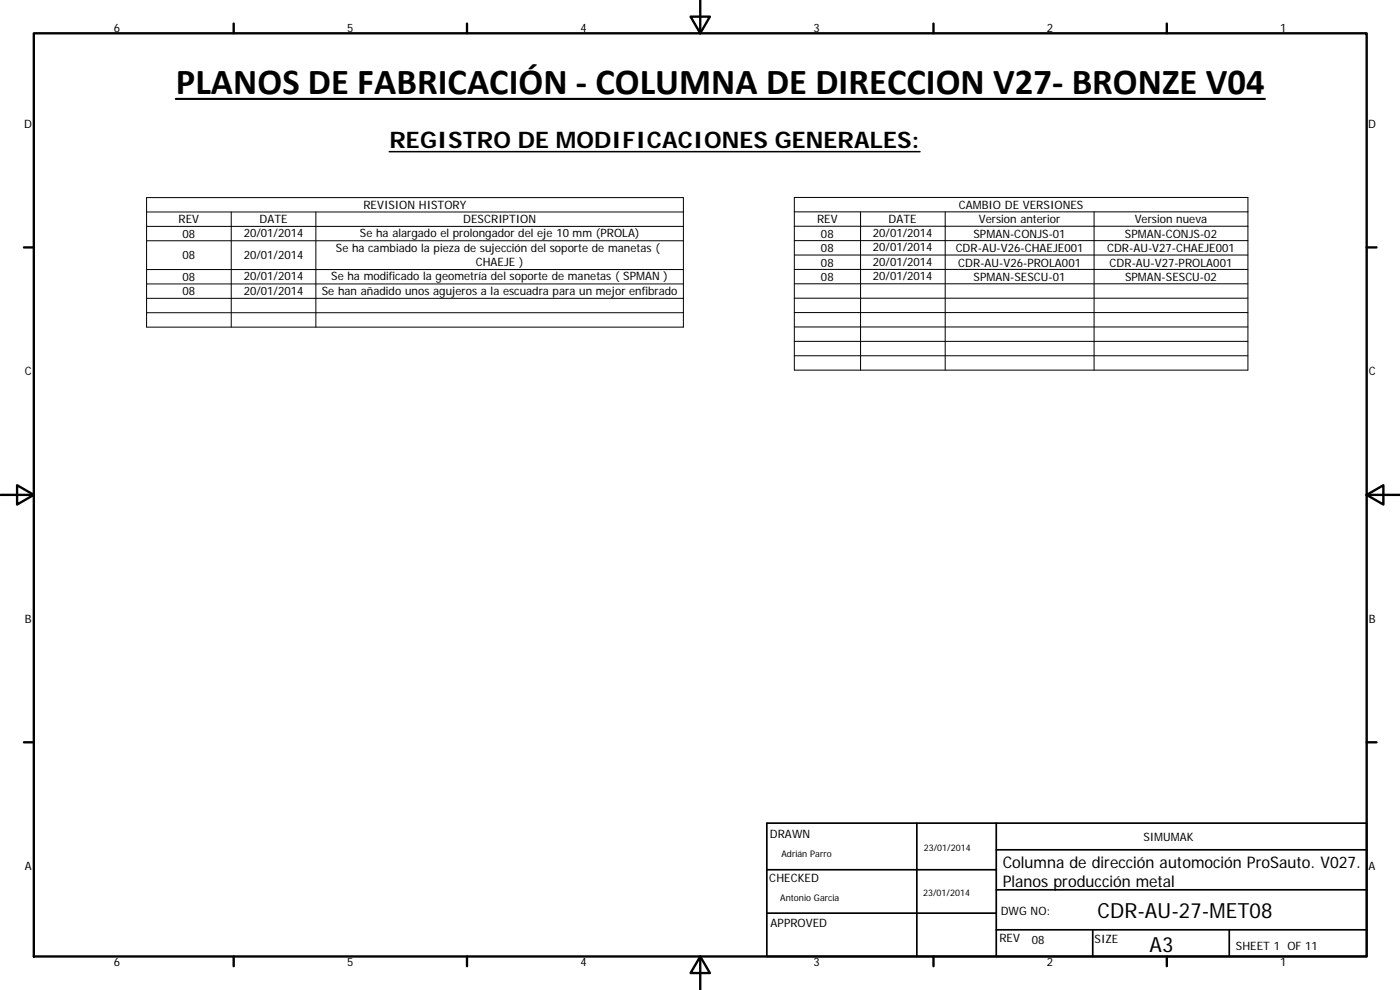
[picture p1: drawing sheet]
<svg xmlns="http://www.w3.org/2000/svg" width="420mm" height="297mm" viewBox="0 0 420 297" stroke-linecap="round" stroke-linejoin="round" font-family="sans-serif">
<defs><g id="words">
<text font-size="11" x="52.8" y="28.1">PLANOS DE FABRICACIÓN ‐ COLUMNA DE DIRECCION V27‐ BRONZE V04</text>
<text font-size="6.9" x="116.8" y="44.4">REGISTRO DE MODIFICACIONES GENERALES:</text>
<g font-size="6.3">
<text x="329.4" y="275.4">CDR-AU-27-MET08</text>
<text x="345" y="285.6">A3</text>
</g>
<g font-size="4.8">
<text x="300.9" y="260.4">Columna de dirección automoción ProSauto. V027.</text>
<text x="300.9" y="266.2">Planos producción metal</text>
</g>
<g font-size="3.5">
<text x="34.2" y="9.6">6</text>
<text x="104.2" y="9.6">5</text>
<text x="174.2" y="9.6">4</text>
<text x="244.2" y="9.6">3</text>
<text x="314.2" y="9.6">2</text>
<text x="384.2" y="9.6">1</text>
<text x="7.3" y="38.4">D</text>
<text x="410.6" y="38.4">D</text>
<text x="109.1" y="62.7">REVISION HISTORY</text>
<text x="287.7" y="62.7">CAMBIO DE VERSIONES</text>
<text x="53.6" y="67.1">REV</text>
<text x="54.8" y="71.4">08</text>
<text x="73.2" y="71.1">20/01/2014</text>
<text x="77.9" y="67.1">DATE</text>
<text x="108" y="71.1">Se ha alargado el prolongador del eje 10 mm (PROLA)</text>
<text x="139" y="67.1">DESCRIPTION</text>
<text x="245.2" y="67">REV</text>
<text x="246.4" y="71.4">08</text>
<text x="262" y="71.1">20/01/2014</text>
<text x="266.7" y="67">DATE</text>
<text x="292.2" y="71.4">SPMAN-CONJS-01</text>
<text x="293.7" y="67">Version anterior</text>
<text x="337.6" y="71.4">SPMAN-CONJS-02</text>
<text x="340.5" y="67">Version nueva</text>
<text x="54.8" y="77.9">08</text>
<text x="73.2" y="77.6">20/01/2014</text>
<text x="100.8" y="75.5">Se ha cambiado la pieza de sujección del soporte de manetas (</text>
<text x="246.4" y="75.7">08</text>
<text x="262" y="75.4">20/01/2014</text>
<text x="286.8" y="75.7">CDR-AU-V26-CHAEJE001</text>
<text x="332.2" y="75.7">CDR-AU-V27-CHAEJE001</text>
<text x="142.8" y="79.8">CHAEJE )</text>
<text x="246.4" y="80">08</text>
<text x="262" y="79.8">20/01/2014</text>
<text x="287.6" y="80">CDR-AU-V26-PROLA001</text>
<text x="333" y="80">CDR-AU-V27-PROLA001</text>
<text x="54.8" y="84.3">08</text>
<text x="54.8" y="88.6">08</text>
<text x="73.2" y="84.1">20/01/2014</text>
<text x="73.2" y="88.4">20/01/2014</text>
<text x="96.6" y="88.4">Se han añadido unos agujeros a la escuadra para un mejor enfibrado</text>
<text x="99.4" y="84.1">Se ha modificado la geometría del soporte de manetas ( SPMAN )</text>
<text x="246.4" y="84.3">08</text>
<text x="262" y="84.1">20/01/2014</text>
<text x="292.2" y="84.3">SPMAN-SESCU-01</text>
<text x="337.6" y="84.3">SPMAN-SESCU-02</text>
<text x="7.4" y="112.6">C</text>
<text x="410.8" y="112.6">C</text>
<text x="7.4" y="186.9">B</text>
<text x="410.8" y="186.9">B</text>
<text x="231.1" y="251.4">DRAWN</text>
<text x="343.2" y="252.3">SIMUMAK</text>
<text x="7.4" y="261.1">A</text>
<text x="410.8" y="261.1">A</text>
<text x="230.9" y="264.6">CHECKED</text>
<text x="300.3" y="274.5">DWG NO:</text>
<text x="231.3" y="278.2">APPROVED</text>
<text x="299.9" y="282.6">REV</text>
<text x="309.7" y="283.3">08</text>
<text x="328.5" y="283">SIZE</text>
<text x="370.9" y="285.1">SHEET 1 OF 11</text>
<text x="34.2" y="289.9">6</text>
<text x="104.2" y="289.9">5</text>
<text x="174.2" y="289.9">4</text>
<text x="244.2" y="289.9">3</text>
<text x="314.2" y="289.9">2</text>
<text x="384.2" y="289.9">1</text>
</g>
<g font-size="2.7">
<text x="234.5" y="257.1">Adrián Parro</text>
<text x="277.3" y="255.2">23/01/2014</text>
<text x="277" y="268.7">23/01/2014</text>
<text x="234.2" y="270.2">Antonio Garcia</text>
</g>
</g></defs>
<g fill="none" stroke="#000" stroke-width=".71">
<path d="M10.1 10h400.1v277h-400.1zM70.1 7.1v2.9M140.2 7.1v2.9M207.3 5h5.8l-2.9 5zM210.2 0v10M280.2 7.1v2.9M350.2 7.1v2.9M7.2 74.2h2.9M410.2 74.2h2.9M.2 148.5h9.9M5.1 145.6l5 2.9-5 2.9zM410.2 148.5l5-2.9v5.8z"/>
<path d="M410.2 148.5h9.9M7.2 222.7h2.9M410.2 222.7h2.9M70.1 287v2.9M140.2 287v2.9M210.2 287l2.9 5h-5.8zM210.2 287v10M280.2 287v2.9M350.2 287v2.9"/>
</g>
<path d="M230.1 247h180.1v40h-180.1zM275.2 247v40M299 255h111.2M299 247v40M230.1 274h68.9M230.1 261h68.9M299 279h111.2M299 267h111.2M327.9 279v8M368.9 279v8" fill="none" stroke="#000" stroke-width=".51"/>
<g fill="none" stroke="#000" stroke-width=".3">
<path d="M44 59.3h161.1v38.8h-161.1zM238.4 59.2h136.1v51.9h-136.1zM44 63.6h161.1M44 67.9h161.1M44 72.2h161.1M69.4 63.6v34.5M94.8 63.6v34.5M238.4 67.9h136.1M238.4 63.6h136.1M238.4 72.2h136.1M238.4 76.5h136.1M258.3 63.6v47.5"/>
<path d="M283.7 63.6v47.5M328.3 63.6v47.5M44 80.9h161.1M44 85.2h161.1M44 89.5h161.1M44 93.8h161.1M238.4 89.5h136.1M238.4 98.1h136.1M238.4 80.8h136.1M238.4 85.2h136.1M238.4 93.8h136.1M238.4 102.4h136.1"/>
<path d="M238.4 106.7h136.1"/>
</g>
<path d="M116.8 45.5h159.3" fill="none" stroke="#000" stroke-width=".46"/>
<path d="M52.8 29.7h326.8" fill="none" stroke="#000" stroke-width=".63"/>
<use href="#words"/>
</svg>
